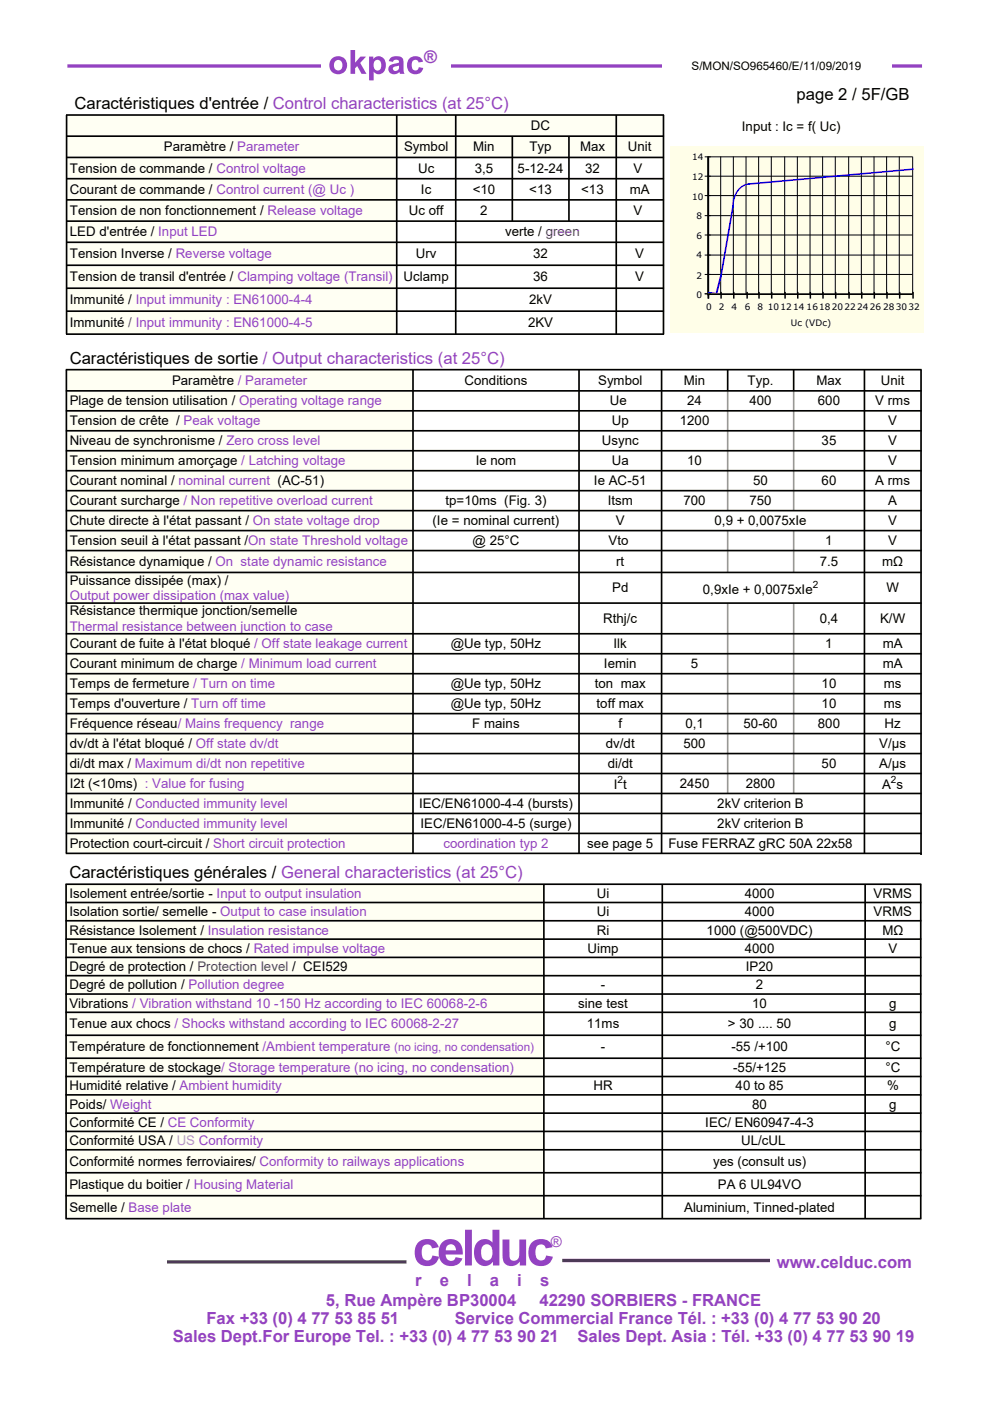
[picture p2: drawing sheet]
<svg xmlns="http://www.w3.org/2000/svg" width="210mm" height="297mm" viewBox="0 0 210 297" stroke-linecap="round" stroke-linejoin="round" font-family="sans-serif">
<defs><g id="words">
<text font-size="3.7" fill="#9342c2" x="89.9" y="13.3">®</text>
<g font-size="3.5">
<text x="15.8" y="23.1">Caractéristiques d'entrée / Control characteristics (at 25°C)</text>
<text x="168.9" y="21.2">page 2 / 5F/GB</text>
<text x="14.8" y="77.1">Caractéristiques de sortie / Output characteristics (at 25°C)</text>
<text x="14.7" y="186.2">Caractéristiques générales / General characteristics (at 25°C)</text>
</g>
<g font-size="3.5" fill="#9342c2">
<text x="164.7" y="268.9">www.celduc.com</text>
<text x="88" y="272.6">r</text>
<text x="93.3" y="272.6">e</text>
<text x="99" y="272.6">l</text>
<text x="103.9" y="272.6">a</text>
<text x="109.7" y="272.6">i</text>
<text x="114.5" y="272.6">s</text>
<text x="43.8" y="280.8">Fax +33 (0) 4 77 53 85 51</text>
<text x="69.1" y="276.9">5, Rue Ampère BP30004</text>
<text x="96.4" y="280.8">Service Commercial France Tél. : +33 (0) 4 77 53 90 20</text>
<text x="114.4" y="276.9">42290 SORBIERS - FRANCE</text>
<text x="36.6" y="284.6">Sales Dept.For Europe Tel. : +33 (0) 4 77 53 90 21</text>
<text x="122.4" y="284.6">Sales Dept. Asia : Tél. +33 (0) 4 77 53 90 19</text>
</g>
<text font-size="3.2" fill="#9342c2" x="116.8" y="264.4">®</text>
<g font-size="2.8">
<text x="112.6" y="27.6">DC</text>
<text x="157.3" y="27.7">Input : Ic = f( Uc)</text>
<text x="34.8" y="32.1">Paramètre / Parameter</text>
<text x="85.7" y="32.1">Symbol</text>
<text x="100.3" y="32.1">Min</text>
<text x="112.3" y="32.1">Typ</text>
<text x="123" y="32.1">Max</text>
<text x="133.1" y="32.1">Unit</text>
<text x="14.8" y="36.6">Tension de commande / Control voltage</text>
<text x="14.8" y="41.1">Courant de commande / Control current (@ Uc )</text>
<text x="88.6" y="36.6">Uc</text>
<text x="89.3" y="41.1">Ic</text>
<text x="100.2" y="41.1">&lt;10</text>
<text x="100.6" y="36.6">3,5</text>
<text x="109.7" y="36.6">5-12-24</text>
<text x="112.2" y="41.1">&lt;13</text>
<text x="123.2" y="41.1">&lt;13</text>
<text x="124.1" y="36.6">32</text>
<text x="133.5" y="41.1">mA</text>
<text x="134.3" y="36.6">V</text>
<text x="14.8" y="45.6">Tension de non fonctionnement / Release voltage</text>
<text x="86.7" y="45.6">Uc off</text>
<text x="101.8" y="45.6">2</text>
<text x="134.3" y="45.6">V</text>
<text x="14.8" y="50.1">LED d'entrée / Input LED</text>
<text x="107.1" y="50.1">verte / green</text>
<text x="14.8" y="54.8">Tension Inverse / Reverse voltage</text>
<text x="14.8" y="59.6">Tension de transil d'entrée / Clamping voltage (Transil)</text>
<text x="85.6" y="59.6">Uclamp</text>
<text x="88.2" y="54.8">Urv</text>
<text x="113.1" y="54.8">32</text>
<text x="113.1" y="59.6">36</text>
<text x="134.7" y="54.8">V</text>
<text x="134.7" y="59.6">V</text>
<text x="14.8" y="64.5">Immunité / Input immunity : EN61000-4-4</text>
<text x="112.2" y="64.5">2kV</text>
<text x="14.8" y="69.4">Immunité / Input immunity : EN61000-4-5</text>
<text x="111.9" y="69.4">2KV</text>
<text x="36.5" y="81.6">Paramètre / Parameter</text>
<text x="98.5" y="81.6">Conditions</text>
<text x="126.8" y="81.6">Symbol</text>
<text x="145" y="81.6">Min</text>
<text x="158.5" y="81.6">Typ.</text>
<text x="173.1" y="81.6">Max</text>
<text x="186.8" y="81.6">Unit</text>
<text x="14.8" y="86">Plage de tension utilisation / Operating voltage range</text>
<text x="129.3" y="86">Ue</text>
<text x="145.7" y="86">24</text>
<text x="158.9" y="86">400</text>
<text x="173.4" y="86">600</text>
<text x="185.6" y="86">V rms</text>
<text x="14.8" y="90.2">Tension de crête / Peak voltage</text>
<text x="14.8" y="94.4">Niveau de synchronisme / Zero cross level</text>
<text x="127.6" y="94.4">Usync</text>
<text x="129.7" y="90.2">Up</text>
<text x="144.1" y="90.2">1200</text>
<text x="174.2" y="94.4">35</text>
<text x="188.3" y="90.2">V</text>
<text x="188.3" y="94.4">V</text>
<text x="14.8" y="98.7">Tension minimum amorçage / Latching voltage</text>
<text x="100.9" y="98.7">Ie nom</text>
<text x="129.7" y="98.7">Ua</text>
<text x="145.7" y="98.7">10</text>
<text x="188.3" y="98.7">V</text>
<text x="14.8" y="107.1">Courant surcharge / Non repetitive overload current</text>
<text x="14.8" y="102.9">Courant nominal / nominal current (AC-51)</text>
<text x="94.5" y="107.1">tp=10ms (Fig. 3)</text>
<text x="125.9" y="102.9">Ie AC-51</text>
<text x="128.8" y="107.1">Itsm</text>
<text x="144.9" y="107.1">700</text>
<text x="158.9" y="107.1">750</text>
<text x="159.7" y="102.9">50</text>
<text x="174.2" y="102.9">60</text>
<text x="185.6" y="102.9">A rms</text>
<text x="188.3" y="107.1">A</text>
<text x="14.8" y="111.4">Chute directe à l'état passant / On state voltage drop</text>
<text x="91.7" y="111.4">(Ie = nominal current)</text>
<text x="130.6" y="111.4">V</text>
<text x="151.5" y="111.4">0,9 + 0,0075xIe</text>
<text x="188.3" y="111.4">V</text>
<text x="14.8" y="115.6">Tension seuil à l'état passant /On state Threshold voltage</text>
<text x="100.2" y="115.6">@ 25°C</text>
<text x="129" y="115.6">Vto</text>
<text x="175" y="115.6">1</text>
<text x="188.3" y="115.6">V</text>
<text x="14.8" y="124">Puissance dissipée (max) /</text>
<text x="14.8" y="120">Résistance dynamique / On state dynamic resistance</text>
<text x="129.8" y="125.6">Pd</text>
<text x="130.7" y="120">rt</text>
<text x="149" y="125.9">0,9xIe + 0,0075xIe</text>
<text x="173.8" y="120">7.5</text>
<text x="187" y="120">mΩ</text>
<text x="187.9" y="125.6">W</text>
<text x="14.8" y="130.5">Résistance thermique jonction/semelle</text>
<text x="14.8" y="137.4">Courant de fuite à l'état bloqué / Off state leakage current</text>
<text x="95.6" y="137.4">@Ue typ, 50Hz</text>
<text x="127.9" y="132.1">Rthj/c</text>
<text x="130.1" y="137.4">Ilk</text>
<text x="173.8" y="132.1">0,4</text>
<text x="175" y="137.4">1</text>
<text x="186.6" y="132.1">K/W</text>
<text x="187.2" y="137.4">mA</text>
<text x="14.8" y="141.7">Courant minimum de charge / Minimum load current</text>
<text x="128.1" y="141.7">Iemin</text>
<text x="146.5" y="141.7">5</text>
<text x="187.2" y="141.7">mA</text>
<text x="14.8" y="145.9">Temps de fermeture / Turn on time</text>
<text x="95.6" y="145.9">@Ue typ, 50Hz</text>
<text x="126.1" y="145.9">ton max</text>
<text x="174.2" y="145.9">10</text>
<text x="187.4" y="145.9">ms</text>
<text x="14.8" y="150.1">Temps d'ouverture / Turn off time</text>
<text x="14.8" y="154.4">Fréquence réseau/ Mains frequency range</text>
<text x="95.6" y="150.1">@Ue typ, 50Hz</text>
<text x="100.1" y="154.4">F mains</text>
<text x="126.5" y="150.1">toff max</text>
<text x="131.1" y="154.4">f</text>
<text x="145.3" y="154.4">0,1</text>
<text x="157.6" y="154.4">50-60</text>
<text x="173.4" y="154.4">800</text>
<text x="174.2" y="150.1">10</text>
<text x="187.4" y="150.1">ms</text>
<text x="187.5" y="154.4">Hz</text>
<text x="14.8" y="158.6">dv/dt à l'état bloqué / Off state dv/dt</text>
<text x="128.5" y="158.6">dv/dt</text>
<text x="144.9" y="158.6">500</text>
<text x="186.4" y="158.6">V/µs</text>
<text x="14.8" y="162.8">di/dt max / Maximum di/dt non repetitive</text>
<text x="14.8" y="167.1">I2t (&lt;10ms) : Value for fusing</text>
<text x="128.8" y="162.8">di/dt</text>
<text x="130.1" y="167.4">I t</text>
<text x="144.1" y="167.1">2450</text>
<text x="158.1" y="167.1">2800</text>
<text x="174.2" y="162.8">50</text>
<text x="186.4" y="162.8">A/µs</text>
<text x="187" y="167.4">A s</text>
<text x="14.8" y="171.3">Immunité / Conducted immunity level</text>
<text x="88.9" y="171.3">IEC/EN61000-4-4 (bursts)</text>
<text x="152.1" y="171.3">2kV criterion B</text>
<text x="14.8" y="175.5">Immunité / Conducted immunity level</text>
<text x="14.8" y="179.8">Protection court-circuit / Short circuit protection</text>
<text x="89.2" y="175.5">IEC/EN61000-4-5 (surge)</text>
<text x="124.5" y="179.8">see page 5</text>
<text x="141.7" y="179.8">Fuse FERRAZ gRC 50A 22x58</text>
<text x="152.1" y="175.5">2kV criterion B</text>
<text x="14.7" y="190.4">Isolement entrée/sortie - Input to output insulation</text>
<text x="126.5" y="190.4">Ui</text>
<text x="157.9" y="190.4">4000</text>
<text x="185.2" y="190.4">VRMS</text>
<text x="14.7" y="194.3">Isolation sortie/ semelle - Output to case insulation</text>
<text x="126.5" y="194.3">Ui</text>
<text x="157.9" y="194.3">4000</text>
<text x="185.2" y="194.3">VRMS</text>
<text x="14.7" y="198.1">Résistance Isolement / Insulation resistance</text>
<text x="14.7" y="202">Tenue aux tensions de chocs / Rated impulse voltage</text>
<text x="124.6" y="202">Uimp</text>
<text x="126.5" y="198.1">Ri</text>
<text x="149.8" y="198.1">1000 (@500VDC)</text>
<text x="157.9" y="202">4000</text>
<text x="187.1" y="198.1">MΩ</text>
<text x="188.4" y="202">V</text>
<text x="14.7" y="205.9">Degré de protection / Protection level / CEI529</text>
<text x="14.7" y="209.8">Degré de pollution / Pollution degree</text>
<text x="127.4" y="209.8">-</text>
<text x="158.2" y="205.9">IP20</text>
<text x="160.3" y="209.8">2</text>
<text x="14.7" y="213.7">Vibrations / Vibration withstand 10 -150 Hz according to IEC 60068-2-6</text>
<text x="122.6" y="213.7">sine test</text>
<text x="159.5" y="213.7">10</text>
<text x="188.5" y="213.7">g</text>
<text x="14.7" y="218">Tenue aux chocs / Shocks withstand according to IEC 60068-2-27</text>
<text x="124.4" y="218">11ms</text>
<text x="154.3" y="218">&gt; 30 .... 50</text>
<text x="188.5" y="218">g</text>
<text x="14.7" y="227.3">Température de stockage/ Storage temperature (no icing, no condensation)</text>
<text x="14.7" y="222.9">Température de fonctionnement /Ambient temperature</text>
<text x="127.4" y="222.9">-</text>
<text x="155.1" y="222.9">-55 /+100</text>
<text x="155.4" y="227.3">-55/+125</text>
<text x="187.7" y="222.9">°C</text>
<text x="187.7" y="227.3">°C</text>
<text x="14.7" y="231.2">Humidité relative / Ambient humidity</text>
<text x="125.8" y="231.2">HR</text>
<text x="156" y="231.2">40 to 85</text>
<text x="188.1" y="231.2">%</text>
<text x="14.7" y="235">Poids/ Weight</text>
<text x="14.7" y="238.9">Conformité CE / CE Conformity</text>
<text x="149.5" y="238.9">IEC/ EN60947-4-3</text>
<text x="159.5" y="235">80</text>
<text x="188.5" y="235">g</text>
<text x="14.7" y="242.8">Conformité USA / US Conformity</text>
<text x="157.1" y="242.8">UL/cUL</text>
<text x="14.7" y="247.2">Conformité normes ferroviaires/ Conformity to railways applications</text>
<text x="151.2" y="247.2">yes (consult us)</text>
<text x="14.7" y="252">Plastique du boitier / Housing Material</text>
<text x="14.7" y="256.9">Semelle / Base plate</text>
<text x="145.1" y="256.9">Aluminium, Tinned-plated</text>
<text x="152.2" y="252">PA 6 UL94VO</text>
</g>
<g font-size="2.8" fill="#9342c2">
<text x="14.8" y="127.2">Output power dissipation (max value)</text>
<text x="14.8" y="133.7">Thermal resistance between junction to case</text>
<text x="94" y="179.8">coordination typ 2</text>
</g>
<text font-size="2.5" x="146.6" y="14.8">S/MON/SO965460/E/11/09/2019</text>
<text font-size="2.5" fill="#9342c2" x="83.6" y="222.9">(no icing, no condensation)</text>
<g font-size="2.1">
<text x="172.3" y="124.6">2</text>
<text x="130.9" y="166.1">2</text>
<text x="188.9" y="166.1">2</text>
</g>
<g font-size="1.9">
<text x="146.7" y="34">14</text>
<text x="146.7" y="38.1">12</text>
<text x="146.7" y="42.3">10</text>
<text x="147.7" y="46.4">8</text>
<text x="147.7" y="50.7">6</text>
<text x="147.7" y="59.1">2</text>
<text x="147.7" y="54.8">4</text>
<text x="147.7" y="63.1">0</text>
<text x="149.7" y="65.7">0</text>
<text x="152.4" y="65.7">2</text>
<text x="155.1" y="65.7">4</text>
<text x="157.9" y="65.7">6</text>
<text x="160.6" y="65.7">8</text>
<text x="162.8" y="65.7">10</text>
<text x="165.5" y="65.7">12</text>
<text x="168.2" y="65.7">14</text>
<text x="171" y="65.7">16</text>
<text x="173.7" y="65.7">18</text>
<text x="176.4" y="65.7">20</text>
<text x="179.1" y="65.7">22</text>
<text x="181.8" y="65.7">24</text>
<text x="184.4" y="65.7">26</text>
<text x="187.3" y="65.7">28</text>
<text x="189.9" y="65.7">30</text>
<text x="192.6" y="65.7">32</text>
<text x="167.7" y="69.2">Uc (VDc)</text>
</g>
</g></defs>
<path d="M14.3 14h181.2" fill="none" stroke="#9342c2" stroke-width=".71" stroke-linecap="butt"/>
<path d="M68.1 8.3h27.4v13h-27.4z" fill="#fff"/>
<path d="M69.8 13.8a1.95 1.95 0 0 1 3.9 0 1.95 1.95 0 0 1-3.9 0zM71.1 13a1.08 1.08 0 0 0-.2 1.4 1.08 1.08 0 0 0 1.3 .4 1.15 1.15 0 0 0 .4-1.3 1.15 1.15 0 0 0-1.1-.8zM74.3 10.6h1v2.7l1.1-1.3h1.2l-1.2 1.3 1.3 2.4h-1l-1-1.7-.4 .5v1.2h-1zM78.3 12h.8v.5a1.51 1.51 0 0 1 1.9-.4 1.51 1.51 0 0 1 .8 1.7 1.52 1.52 0 0 1-.6 1.7 1.52 1.52 0 0 1-1.8-.1l-.2-.2v1.8h-.9zM79.4 13a1.17 1.17 0 0 0-.2 1.2 1.17 1.17 0 0 0 1.1 .7 1.35 1.35 0 0 0-.1-2.2h-.4zM82.7 12.4a2.04 2.04 0 0 1 2.7 .1l.2 2.5 .2 .7h-1l-.1-.4a1.25 1.25 0 0 1-1.6 .4 1.25 1.25 0 0 1-.6-1.6 3.1 3.1 0 0 1 2.1-.8 .66 .66 0 0 0-.6-.7 .66 .66 0 0 0-.7 .5l-.9-.1zM83.5 14.2a.57 .57 0 0 0 .2 .9 .57 .57 0 0 0 .8-.4l.1-.8zM86.8 12.4a1.74 1.74 0 0 1 2.9 .7l-.9 .2a.78 .78 0 0 0-1.1-.6 .78 .78 0 0 0-.4 1.1 .83 .83 0 0 0 .3 1 .83 .83 0 0 0 1.1-.1l.1-.5 .9 .2a1.78 1.78 0 0 1-2.2 1.3 1.78 1.78 0 0 1-1.2-2.3z" fill="#9342c2"/>
<path d="M142 31h53.8v39.6h-53.8z" fill="#fffee8"/>
<g fill="none" stroke="#000" stroke-width=".21">
<path d="M149.4 37.4h44M149.4 33.3h44M150.1 33.2v29.2M152.8 33.2v29.2M155.5 33.2v29.2M158.2 33.2v29.2M160.8 33.2v29.2M163.5 33.2v29.2M166.4 33.2v29.2M169.1 33.2v29.2M171.7 33.2v29.2M174.4 33.2v29.2"/>
<path d="M177.1 33.2v29.2M179.9 33.2v29.2M182.6 33.2v29.2M185.3 33.2v29.2M188 33.2v29.2M190.7 33.2v29.2M193.5 33.2v29.2M149.4 58.2h44M149.4 54.1h44M149.4 49.8h44M149.4 45.7h44M149.4 41.5h44"/>
<path d="M149.4 62.3h44M150.1 62.4h43.3"/>
</g>
<g fill="none" stroke="#000" stroke-width=".32">
<path d="M150.2 33.3v30M152.9 61.9v1.4M155.6 61.9v1.4M158.4 61.9v1.4M160.9 61.9v1.4M163.6 61.9v1.4M166.5 61.9v1.4M169.1 61.9v1.4M171.8 61.9v1.4M174.5 61.9v1.4M177.2 61.9v1.4M180 61.9v1.4"/>
<path d="M182.7 61.9v1.4M185.4 61.9v1.4M188.1 61.9v1.4M190.8 61.9v1.4M193.6 61.9v1.4"/>
</g>
<path d="M152.7 58.3h.3v.3l-.9 3.6h-.3z" fill-rule="evenodd" fill="#0000d4"/>
<g fill="#004eff">
<path d="M155.3 43.6h.3v.3l-2.6 14.7h-.3z" fill-rule="evenodd"/>
<path d="M158.6 38.9l35.1-3.2v.3l-34.8 3.2h-.3z" fill-rule="evenodd"/>
</g>
<g fill="#fffee8">
<path d="M149.4 63.8h1.6v2.5h-1.6z"/>
<path d="M152.1 63.8h1.6v2.5h-1.6z"/>
<path d="M154.8 63.8h1.6v2.5h-1.6z"/>
<path d="M157.6 63.8h1.6v2.5h-1.6z"/>
<path d="M160.3 63.8h1.6v2.5h-1.6z"/>
<path d="M162.5 63.8h2.5v2.5h-2.5z"/>
<path d="M165.2 63.8h2.5v2.5h-2.5z"/>
<path d="M167.9 63.8h2.5v2.5h-2.5z"/>
<path d="M170.7 63.8h2.5v2.5h-2.5z"/>
<path d="M173.4 63.8h2.5v2.5h-2.5z"/>
<path d="M176.1 63.8h2.5v2.5h-2.5z"/>
<path d="M178.8 63.8h2.5v2.5h-2.5z"/>
<path d="M181.4 63.8h2.6v2.5h-2.6z"/>
<path d="M184.1 63.8h2.5v2.5h-2.5z"/>
<path d="M187 63.8h2.5v2.5h-2.5z"/>
<path d="M189.7 63.8h2.5v2.5h-2.5z"/>
<path d="M192.3 63.8h2.6v2.5h-2.6z"/>
<path d="M147.4 61.3h1.5v2.5h-1.5z"/>
<path d="M147.4 57.2h1.5v2.5h-1.5z"/>
<path d="M147.4 52.9h1.5v2.5h-1.5z"/>
<path d="M147.4 48.8h1.5v2.5h-1.5z"/>
<path d="M147.4 44.5h1.5v2.6h-1.5z"/>
<path d="M146.4 40.4h2.5v2.6h-2.5z"/>
<path d="M146.4 36.2h2.5v2.5h-2.5z"/>
<path d="M146.4 32.1h2.5v2.5h-2.5z"/>
</g>
<path d="M159 39a4 4 0 0 0-3.5 3.9l-.1 .9" fill="none" stroke="#004eff" stroke-width=".32"/>
<path d="M150.1 61.9l1.8 .2-1.8 .1z" fill-rule="evenodd" fill="#004eff"/>
<g fill="#fff">
<path d="M14.3 19.6h127.4v53h-127.4z"/>
<path d="M14.1 19.4h128v5h-128z"/>
</g>
<path d="M14.1 24.4h126.6v9h-126.6z" fill="#fffff3"/>
<path d="M140.7 24.4h1.4v9h-1.4z" fill="#fff"/>
<path d="M14.1 33.4h70v37.4h-70z" fill="#fffff3"/>
<g fill="#fff">
<path d="M84.1 33.4h58v37.4h-58z"/>
<path d="M14.1 70.8h128v2.2h-128z"/>
</g>
<g fill="none" stroke="#000" stroke-width=".35">
<path d="M14 24.4h126.8M14 28.9h126.8M14 33.4h126.8M14 37.9h126.8M14.1 24.4v46.4M84.1 24.4v46.4M96.6 24.4v46.4M108.6 28.9v18M120.6 28.9v18M130.7 24.4v46.4M140.7 24.4v46.4M14 42.4h126.8"/>
<path d="M14 46.9h126.8M14 51.4h126.8M14 56.2h126.8M14 61.1h126.8M14 66h126.8M14 70.8h126.8"/>
</g>
<path d="M155.9 24.6h31.3v4.8h-31.3z" fill="#fff"/>
<path d="M14.1 78.4h73.5v102.5h-73.5z" fill="#fffff3"/>
<g fill="none" stroke="#000" stroke-width=".35">
<path d="M13.9 78.4h181.5M14.1 78.4v102.5M87.6 78.4v102.5M122.8 78.4v102.5M140.3 78.4v102.5M154.3 78.4v4.5M168.3 78.4v4.5M183.3 78.4v102.5M195.3 78.4v102.9M13.9 82.9h181.5M13.9 87.1h181.5M13.9 91.3h181.5"/>
<path d="M13.9 95.6h181.5M13.9 99.8h181.5M13.9 104h181.5M13.9 108.3h181.5M13.9 112.5h181.5M13.9 116.7h181.5M13.9 121.4h181.5M13.9 127.9h181.5M13.9 134.4h181.5M13.9 138.6h181.5M13.9 142.8h181.5M13.9 147.1h181.5"/>
<path d="M13.9 151.3h181.5M13.9 155.5h181.5M13.9 159.8h181.5M13.9 164h181.5M13.9 168.2h181.5M13.9 172.5h181.5M13.9 176.7h181.5M13.9 180.9h181.5"/>
</g>
<path d="M154.3 82.9v25.4M168.3 82.9v25.4M154.3 112.5v8.9M168.3 112.5v8.9M154.3 127.9v40.3M168.3 127.9v40.3" fill="none" stroke="#999" stroke-width=".35"/>
<g fill="#fff">
<path d="M14.2 182.6h184.4v76.2h-184.4z"/>
<path d="M14 182.5h138v5h-138z"/>
<path d="M170.1 182.5h28.9v5h-28.9z"/>
</g>
<path d="M14 187.5h101.3v70.9h-101.3z" fill="#fffff3"/>
<g fill="#fff">
<path d="M115.3 187.5h83.7v70.9h-83.7z"/>
<path d="M14 258.4h185v.8h-185z"/>
</g>
<g fill="none" stroke="#000" stroke-width=".35">
<path d="M13.9 187.5h181.4M13.9 191.3h181.4M13.9 195.2h181.4M13.9 199.1h181.4M14 187.5v70.9M115.3 187.5v70.9M140.4 187.5v70.9M183.4 187.5v70.9M195.2 187.5v70.9M13.9 203h181.4M13.9 206.9h181.4M13.9 210.8h181.4"/>
<path d="M13.9 214.6h181.4M13.9 219.5h181.4M13.9 224.4h181.4M13.9 228.2h181.4M13.9 232.1h181.4M13.9 236h181.4M13.9 239.9h181.4M13.9 243.8h181.4M13.9 248.6h181.4M13.9 253.5h181.4M13.9 258.4h181.4"/>
</g>
<path d="M33 267.5h53.2M119.2 267.3h76.6" fill="none" stroke="#5b2979" stroke-width=".71" stroke-linecap="butt"/>
<path d="M163.3 265.1h32.6v5.9h-32.6z" fill="#fff"/>
<path d="M88.6 263.4a2.66 2.66 0 0 1 4.4 1l-1.4 .3a1.1 1.1 0 0 0-1.3-.8 1.1 1.1 0 0 0-.9 1.2 1.68 1.68 0 0 0 1 2.1h.5l.4-.2 .4-.8 1.4 .2a2.66 2.66 0 0 1-3.3 1.9 2.66 2.66 0 0 1-1.8-3.3l.2-.9zM93.7 263.5a2.56 2.56 0 0 1 2.9-.6 2.56 2.56 0 0 1 1.5 2.4v.7h-3.6a1.1 1.1 0 0 0 .8 1.3 1.1 1.1 0 0 0 1.3-.7l1.4 .2a2.65 2.65 0 0 1-3.3 1.5 2.65 2.65 0 0 1-1.7-3.2l.3-.9zM94.8 264.1l-.3 1h2.2a1.11 1.11 0 0 0-.6-1.2 1.11 1.11 0 0 0-1.3 .2zM98.6 260.7h1.5v7.6h-1.5zM101.2 263.4a2.16 2.16 0 0 1 3.2 .1v-2.8h1.5v7.6h-1.4v-.8a2.21 2.21 0 0 1-2.5 .8 2.21 2.21 0 0 1-1.5-2.2l.1-1.6zM102.3 264.2a2.37 2.37 0 0 0 .4 2.9 1.28 1.28 0 0 0 1.3-.2 1.28 1.28 0 0 0 .4-1.3 1.29 1.29 0 0 0-.4-1.5 1.29 1.29 0 0 0-1.5-.1zM106.6 262.8h1.4v3.1a1.05 1.05 0 0 0 .9 1.4 1.26 1.26 0 0 0 1.2-1.6v-2.9h1.4v5.5h-1.3v-.8a1.97 1.97 0 0 1-2.3 .9 1.97 1.97 0 0 1-1.3-2.1zM112.8 263.4a2.66 2.66 0 0 1 4.3 1l-1.4 .3a1.1 1.1 0 0 0-1.3-.8 1.1 1.1 0 0 0-.9 1.2 1.68 1.68 0 0 0 1 2.1h.5l.4-.2 .4-.8 1.4 .2a2.67 2.67 0 0 1-3.3 1.9 2.67 2.67 0 0 1-1.8-3.3l.2-.9z" fill="#9342c2"/>
<g fill="#fff">
<path d="M14 261.6h21.2v24h-21.2z"/>
<path d="M140.3 12h48.7v4.6h-48.7z"/>
</g>
<use href="#words"/>
</svg>
